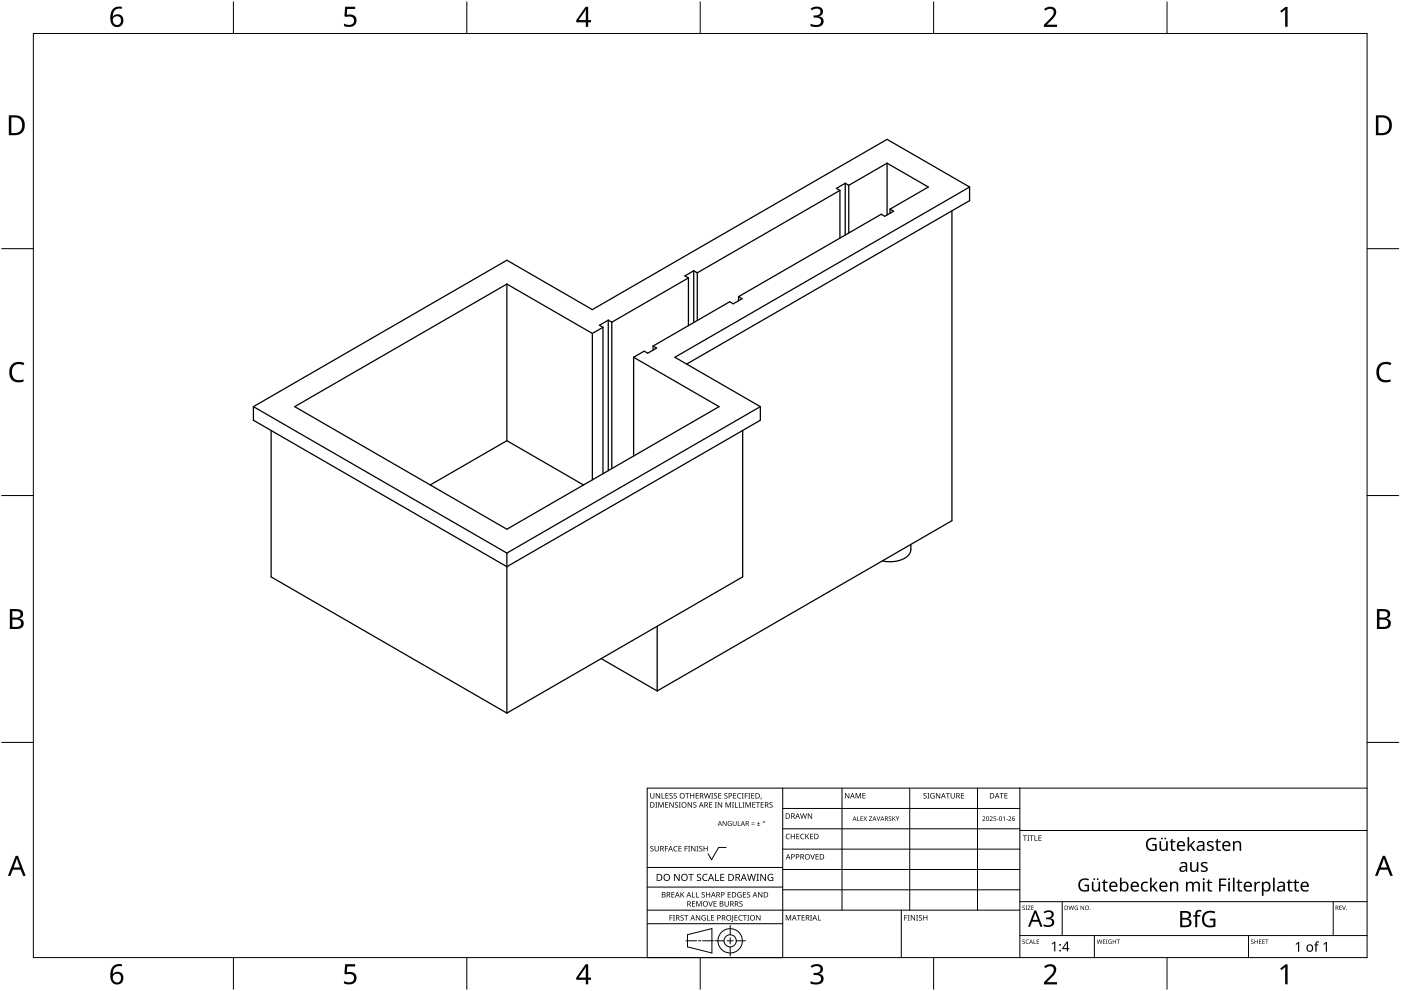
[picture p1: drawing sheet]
<svg xmlns="http://www.w3.org/2000/svg" width="420mm" height="297mm" viewBox="0 0 420 297" stroke-linecap="round" stroke-linejoin="round" font-family="sans-serif">
<g fill="none" stroke="#000" stroke-width=".38">
<path d="M251.9 57.1v14.3M251.9 57.1l-42.8 24.7M253.5 54.9v15.5M253.5 54.9l-2.7 1.6 1.1 .6M253.5 54.9l1 .6M254.5 55.5v14.3M266 48.9l12.4 7.2-11.5 6.6M266 48.9l-11.5 6.6M266 48.9v15.5M290.8 56.1l-88.4 51 25.6 14.8M290.8 56.1v4l-84.9 49M290.8 56.1l-24.8-14.3-88.4 51-25.6-14.8-76 43.9"/>
<path d="M266.9 62.7l1.1 .6-2.7 1.5-1-.6-42.8 24.7M266.9 62.7v1.2M285.5 63.2v92.9l-88.4 51M152 85.1l25.6 14.8M152 85.1v47M152 85.1l-63.6 36.8 63.6 36.7 63.7-36.7-25.7-14.8M177.6 99.9v43.9M180.8 98.1l-3.2 1.8M180.8 98.1v43.9M182.4 96l1.1 .6M182.4 96v45.1M182.4 96l-2.6 1.5 1 .6"/>
<path d="M183.5 96.6v43.9M206.5 83.3l-23 13.3M206.5 83.3v14.3M208.1 81.2v15.5M208.1 81.2l1 .6M208.1 81.2l-2.7 1.5 1.1 .6M209.1 81.8v14.3M221.5 88.9v1.2M221.5 88.9l1 .6-2.6 1.6-1.1-.6-22.9 13.2M190 107.1v29.6M195.9 103.7v1.2M195.9 103.7l1 .6-2.6 1.6-1.1-.6-3.2 1.8"/>
<path d="M76 121.9v4.1l76 43.9 76-43.9v-4.1M76 121.9l76 43.9M81.3 129v43.9l70.7 40.8M152 132.1l23 13.3M152 132.1l-23 13.3M222.7 129v43.9l-70.7 40.8M228 121.9l-76 43.9M152 165.8v47.9M273.1 164.8a3.8 3.8 0 0 1-3 3.1 10.6 10.6 0 0 1-5.5 .2M273.2 163.2v1.6M180.3 197.4l16.8 9.7M197.1 187.7v19.4"/>
</g>
<path d="M10 10h400v277h-400z" fill="none" stroke="#000" stroke-width=".3"/>
<g fill="none" stroke="#000" stroke-width=".3">
<path d="M70 .5v9.5M140 .5v9.5M210 .5v9.5M280 .5v9.5M350 .5v9.5M.5 74.5h9.5M419.5 74.5h-9.5M.5 148.5h9.5M410 148.5h9.5M10 222.5h-9.5M410 222.5h9.5M70 287v9.5"/>
<path d="M140 287v9.5M210 287v9.5M280 287v9.5M350 287v9.5"/>
</g>
<g fill="#000">
<path d="M103.5 2h3v.7h-2.4l-.1 1.7a2.01 2.01 0 0 1 3 1.7 2.01 2.01 0 0 1-2.8 2l-1.1-.3v-.7a1.93 1.93 0 0 0 3-.6 1.37 1.37 0 0 0-.5-1.4 1.37 1.37 0 0 0-1.4-.1l-.5 .1-.4-.3zM243.1 2.6a2.32 2.32 0 0 1 3.7 .5 1.46 1.46 0 0 1-1.2 1.8 1.59 1.59 0 0 1 1.4 1.8 1.59 1.59 0 0 1-1.8 1.4l-2.1-.3v-.7a2.12 2.12 0 0 0 3.1-.5 1.21 1.21 0 0 0-1.6-1.3h-.6v-.7a1.53 1.53 0 0 0 2.1-1.1 1.49 1.49 0 0 0-2.6-.4zM313.1 2.7a2.03 2.03 0 0 1 2.1-.8 2.03 2.03 0 0 1 1.6 1.7 3.9 3.9 0 0 1-1.6 2.5l-1.2 1.3h3v.7h-3.9v-.6l1.5-1.6a2.56 2.56 0 0 0 1.3-2.9 1.62 1.62 0 0 0-2.4 .2zM383.9 3.3l1.6-1.2h.6v5.9h-.7l.1-5.2-1.2 1zM3.5 109.3a3.3 3.3 0 0 1 3.8-.5l-.3 .7a2.26 2.26 0 0 0-2.6 0 2.26 2.26 0 0 0-.8 2.6 2.12 2.12 0 0 0 3.1 1.7l.4-.1v.7a2.98 2.98 0 0 1-3.4-.4 2.98 2.98 0 0 1-.8-3.3zM413.5 109.3a3.3 3.3 0 0 1 3.8-.5l-.3 .7a2.26 2.26 0 0 0-2.7 0 2.26 2.26 0 0 0-.7 2.6 2.12 2.12 0 0 0 3.1 1.7l.4-.1v.7a2.98 2.98 0 0 1-3.4-.4 2.98 2.98 0 0 1-.8-3.3zM103.5 289h3v.7h-2.4l-.1 1.7a2.01 2.01 0 0 1 3 1.7 2.01 2.01 0 0 1-2.8 2l-1.1-.4v-.6a1.93 1.93 0 0 0 3-.7 1.37 1.37 0 0 0-.5-1.3 1.37 1.37 0 0 0-1.4-.1l-.5 .1-.4-.3zM243.1 289.6a2.32 2.32 0 0 1 3.7 .5 1.46 1.46 0 0 1-1.2 1.8 1.59 1.59 0 0 1 1.4 1.8 1.59 1.59 0 0 1-1.8 1.4l-2.1-.3v-.7a2.12 2.12 0 0 0 3.1-.5 1.21 1.21 0 0 0-1.6-1.4h-.6v-.6a1.53 1.53 0 0 0 2.1-1.1 1.49 1.49 0 0 0-2.6-.4zM313.1 289.7a2.03 2.03 0 0 1 2.1-.8 2.03 2.03 0 0 1 1.6 1.7 3.9 3.9 0 0 1-1.6 2.5l-1.2 1.3h3v.7h-3.9v-.7l1.5-1.5a2.56 2.56 0 0 0 1.3-2.9 1.62 1.62 0 0 0-2.4 .2zM383.9 290.3l1.6-1.2h.6v5.9h-.7l.1-5.2-1.2 1z"/>
<path d="M33.9 2.6a2.88 2.88 0 0 1 2.6-.6v.7a2.02 2.02 0 0 0-2.6 2.3 1.83 1.83 0 0 1 2.5-.3 1.83 1.83 0 0 1 .3 2.6 2.07 2.07 0 0 1-2.5 .6 2.07 2.07 0 0 1-1.1-2.4 4 4 0 0 1 .8-2.9zM33.8 6.2a1.3 1.3 0 0 0 2.6 0 1.3 1.3 0 0 0-2.6 0z"/>
<path d="M175.6 2h.8v4h.9v.7h-.9v1.3h-.7v-1.3h-2.9v-.6zM175.7 2.8l-2.2 3.2h2.2z"/>
<path d="M2.6 34.6h1.9a2.99 2.99 0 0 1 2.9 3 2.99 2.99 0 0 1-3.1 2.9h-1.7zM3.4 35.2v4.7h.8a2.35 2.35 0 0 0 2.4-2.1 2.35 2.35 0 0 0-1.9-2.6z"/>
<path d="M412.6 34.6h1.9a2.68 2.68 0 0 1 2.9 2.9 2.78 2.78 0 0 1-3.1 3h-1.7zM413.4 35.2v4.7h.8a2.35 2.35 0 0 0 2.4-2.1 2.35 2.35 0 0 0-2-2.6z"/>
<path d="M3 182.6h1.7a1.68 1.68 0 0 1 2.2 1.7 1.37 1.37 0 0 1-1.1 1.1 1.61 1.61 0 0 1 1.3 2 1.61 1.61 0 0 1-2 1.1h-2.1zM3.7 185.7v2.2h1.2a1.13 1.13 0 0 0 1.4-1.1 1.13 1.13 0 0 0-1.4-1.1zM3.7 183.2v1.9h1.1a1.02 1.02 0 0 0 1.3-1 1.02 1.02 0 0 0-1.4-.9z"/>
<path d="M412.9 182.6h1.7a1.68 1.68 0 0 1 2.3 1.7 1.37 1.37 0 0 1-1.1 1.1 1.61 1.61 0 0 1 1.3 2 1.61 1.61 0 0 1-2.1 1.1h-2.1zM413.7 185.7v2.2h1.2a1.13 1.13 0 0 0 1.4-1.1 1.13 1.13 0 0 0-1.5-1.1zM413.7 183.2v1.9h1.1a1.02 1.02 0 0 0 1.3-1 1.02 1.02 0 0 0-1.4-.9z"/>
<path d="M4.7 256.5h.7l2.3 6h-.8l-.7-1.8h-2.4l-.7 1.8h-.7zM5 257.3l-.9 2.7h1.9z"/>
<path d="M414.7 256.5h.7l2.3 6h-.8l-.7-1.8h-2.4l-.7 1.8h-.7zM415 257.3l-.9 2.7h1.9z"/>
<path d="M33.9 289.6a2.88 2.88 0 0 1 2.6-.6v.7a2.02 2.02 0 0 0-2.6 2.3 1.83 1.83 0 0 1 2.5-.3 1.83 1.83 0 0 1 .3 2.6 2.07 2.07 0 0 1-2.5 .6 2.07 2.07 0 0 1-1.1-2.4 4 4 0 0 1 .8-2.9zM33.8 293.2a1.3 1.3 0 0 0 2.6 0 1.3 1.3 0 0 0-2.6 0z"/>
<path d="M175.6 289h.8v4h.9v.7h-.9v1.3h-.7v-1.3h-2.9v-.6zM175.7 289.8l-2.2 3.2h2.2z"/>
</g>
<g fill="none" stroke="#000" stroke-width=".3">
<path d="M234.7 236.2v50.8h-40.6v-50.8h215.9M252.5 236.2v36.6M272.8 236.2v36.6M293.2 236.2v36.6M305.9 236.2v50.8M217.8 254h-2.3l-2.1 3.7-1-1.8M234.7 242.3h71.2M234.7 254.5h71.2M305.9 248.4h-71.2M410 248.9h-104.1M194.1 272.8h111.8M219 277.4v2.8"/>
<path d="M234.7 276.9h-40.6M234.7 265.9h-40.6M234.7 260h-40.6M270.3 272.8v14.2M305.9 260.6h-71.2M305.9 266.7h-71.2M305.9 270.3h104.1M318.6 270.3v10.1M399.8 270.3v10.1M205.7 282h3.2M206.2 280.2l7.3-1.9v7.3l-7.3-1.8zM209.5 282h.7"/>
<path d="M214 282h-3.2M214.4 282h2.8M218.1 282h1.8M219 281.1v1.8M219 283.8v2.8M223.6 282h-2.8M328.2 280.4v6.6M374.4 280.4v6.6M410 280.4h-104.1"/>
<circle cx="219" cy="282" r="3.7"/>
<circle cx="219" cy="282" r="1.83"/>
</g>
<g fill="#000">
<path d="M195 237.7h.2v1.1a.42 .42 0 0 0 .4 .4 .42 .42 0 0 0 .4-.4v-1.1h.2v1.1a.62 .62 0 0 1-.6 .6 .62 .62 0 0 1-.6-.6zM196.7 237.7h.2l.9 1.4v-1.4h.2v1.6h-.3l-.8-1.3v1.3h-.2zM198.4 237.7h.2v1.5h.7v.1h-.9zM199.6 237.7h.9v.2h-.7v.5h.6v.2h-.6v.6h.7v.1h-.9zM200.8 237.9l.6-.2 .3 .1v.2a.38 .38 0 0 0-.5-.2 .38 .38 0 0 0-.2 .5 .38 .38 0 0 0 .5 .2l.3 .3-.2 .4-.7 .1h-.2l.1-.2a.41 .41 0 0 0 .6 .1 .41 .41 0 0 0 .1-.5 .41 .41 0 0 0-.5-.2zM202.1 237.9l.5-.2 .4 .1-.1 .2a.38 .38 0 0 0-.5-.2 .38 .38 0 0 0-.2 .5 .38 .38 0 0 0 .5 .2l.3 .3-.1 .4-.7 .1h-.2l.1-.2a.41 .41 0 0 0 .5 .1 .41 .41 0 0 0 .2-.5 .41 .41 0 0 0-.6-.2zM205.5 237.7h1.2v.2h-.5v1.4h-.2v-1.4h-.5zM207 237.7h.2v.7h.8v-.7h.2v1.6h-.2v-.7h-.8v.7h-.2zM208.6 237.7h.9v.2h-.7v.5h.7v.2h-.7v.6h.7v.1h-.9zM211.1 237.7h.2l.4 1.4 .3-1.4h.2l.4 1.4 .4-1.4h.2l-.5 1.6h-.2l-.4-1.3-.3 1.3h-.3zM213.3 237.7h.6l-.2 .2v1.3l.2 .1h-.6l.2-.1v-1.3zM214.2 237.9l.5-.2 .4 .1-.1 .2a.38 .38 0 0 0-.5-.2 .38 .38 0 0 0-.2 .5 .38 .38 0 0 0 .5 .2l.3 .3-.1 .4-.7 .1h-.2l.1-.2a.41 .41 0 0 0 .5 .1 .41 .41 0 0 0 .2-.5 .41 .41 0 0 0-.6-.2z"/>
<path d="M215.4 237.7h.9v.2h-.7v.5h.7v.2h-.7v.6h.7v.1h-.9zM217.3 237.9l.5-.2 .4 .1-.1 .2a.38 .38 0 0 0-.5-.2 .38 .38 0 0 0-.2 .5 .38 .38 0 0 0 .5 .2l.3 .3-.2 .4-.6 .1h-.2l.1-.2a.41 .41 0 0 0 .5 .1 .41 .41 0 0 0 .2-.5 .41 .41 0 0 0-.6-.2zM219.9 237.7h.9v.2h-.7v.5h.7v.2h-.7v.6h.7v.1h-.9zM221.3 237.9l.6-.2 .4 .1-.1 .2a.66 .66 0 0 0-.9 .6 .66 .66 0 0 0 .9 .5 .77 .77 0 0 1-1.1-.1 .77 .77 0 0 1 .2-1.1zM222.5 237.7h.5l-.1 .2v1.3l.1 .1h-.5l.2-.1v-1.3zM223.4 237.7h.9v.2h-.7v.6h.6v.2h-.6v.6h-.2zM224.4 237.7h.6l-.2 .2v1.3l.2 .1h-.6l.2-.1v-1.3zM225.3 237.7h.9v.2h-.7v.5h.7v.2h-.7v.6h.7v.1h-.9zM228.2 239.1h.2l-.3 .5zM253.4 237.7h.3l.8 1.3v-1.3h.2v1.6h-.2l-.9-1.3v1.3h-.2zM256.6 237.7h.3l.5 1.3 .5-1.3h.3v1.6h-.2v-1.4l-.7 1.4-.5-1.4v1.4h-.2zM258.6 237.7h1v.2h-.7v.5h.6v.2h-.6v.5h.7v.2h-1z"/>
<path d="M277 237.9l.6-.2 .3 .1-.1 .2a.38 .38 0 0 0-.5-.2 .38 .38 0 0 0-.1 .5 .38 .38 0 0 0 .5 .2l.2 .3-.1 .4-.7 .1h-.2l.1-.2a.41 .41 0 0 0 .6 .1 .41 .41 0 0 0 .1-.5 .41 .41 0 0 0-.5-.2zM278.1 237.7h.6l-.2 .2v1.3l.2 .1h-.6l.2-.1v-1.3zM279.2 237.9l.7-.2 .4 .1-.1 .2a.67 .67 0 0 0-1 .5 .67 .67 0 0 0 .9 .6v-.4h-.4v-.2h.6v.8a.88 .88 0 0 1-1.2-.2 .88 .88 0 0 1 .1-1.2zM280.7 237.7h.2l.9 1.4v-1.4h.2v1.6h-.3l-.8-1.3v1.3h-.2zM283.7 237.7h1.2v.2h-.5v1.4h-.2v-1.4h-.5zM285.1 237.7h.2v1.1a.42 .42 0 0 0 .4 .4 .42 .42 0 0 0 .4-.4v-1.1h.2v1.1a.62 .62 0 0 1-.6 .6 .62 .62 0 0 1-.6-.6zM288.2 237.7h.9v.2h-.7v.5h.7v.2h-.7v.6h.7v.1h-.9zM299.8 237.7h1.2v.2h-.5v1.4h-.2v-1.4h-.5zM301.2 237.7h.9v.2h-.7v.5h.7v.2h-.7v.5h.7v.2h-.9zM195.1 253.7l.6-.2 .3 .1-.1 .2a.38 .38 0 0 0-.5-.1 .38 .38 0 0 0-.1 .5 .38 .38 0 0 0 .4 .2l.3 .2-.1 .5-.7 .1-.2-.1 .1-.1a.41 .41 0 0 0 .6 .1 .41 .41 0 0 0 .1-.6 .41 .41 0 0 0-.6-.2zM196.5 240.4h.6l-.2 .2v1.3l.2 .2h-.6l.2-.2v-1.3zM196.3 253.6h.2v1a.42 .42 0 0 0 .5 .4 .42 .42 0 0 0 .4-.4v-1h.2v1a.62 .62 0 0 1-.6 .6 .62 .62 0 0 1-.7-.6z"/>
<path d="M197.4 240.4h.3l.5 1.4 .5-1.4h.3v1.7h-.2l.1-1.5-.8 1.5-.5-1.5v1.5h-.2zM199.4 253.6h.9v.1h-.7v.6h.7v.2h-.7v.7h-.2zM199.5 240.4h.9v.2h-.7v.5h.6v.2h-.6v.6h.7v.2h-.9zM200.7 240.4h.3l.8 1.4v-1.4h.2v1.7h-.2l-.9-1.4v1.4h-.2zM202.2 253.8l.4-.3 .6 .1-.1 .2-.4-.1a.66 .66 0 0 0-.5 .9 .66 .66 0 0 0 .9 .4 .77 .77 0 0 1-1.1-.1 .77 .77 0 0 1 .2-1.1zM202.5 240.6l.5-.2 .3 .1v.2a.38 .38 0 0 0-.5-.2 .38 .38 0 0 0-.2 .5 .38 .38 0 0 0 .5 .2 .51 .51 0 0 1 .1 .9 .51 .51 0 0 1-.8-.3l.1 .1a.41 .41 0 0 0 .5 0 .41 .41 0 0 0 .1-.5 .41 .41 0 0 0-.5-.2zM203.6 240.4h.6l-.2 .2v1.3l.2 .2h-.6l.2-.2v-1.3zM203.5 253.6h.9v.1h-.7v.6h.6v.1h-.6v.6h.7v.2h-.9zM205.3 253.6h.9v.1h-.7v.6h.7v.2h-.7v.7h-.2zM206.4 253.6h.6l-.2 .1v1.3l.2 .2h-.6l.2-.2v-1.3zM206.2 240.4h.3l.8 1.4v-1.4h.2v1.7h-.2l-.9-1.4v1.4h-.2zM207.3 253.6h.2l.9 1.3v-1.3h.2v1.6h-.3l-.9-1.4 .1 1.4h-.2z"/>
<path d="M208 240.6l.5-.2 .4 .1-.1 .2a.38 .38 0 0 0-.5-.2 .38 .38 0 0 0-.2 .5 .38 .38 0 0 0 .5 .2 .51 .51 0 0 1 .1 .9 .51 .51 0 0 1-.8-.3l.1 .1a.41 .41 0 0 0 .5 0 .41 .41 0 0 0 .1-.5 .41 .41 0 0 0-.5-.2zM208.9 253.6h.6l-.2 .1v1.3l.2 .2h-.6l.2-.2v-1.3zM209.8 253.7l.5-.2 .3 .1v.2a.38 .38 0 0 0-.5-.1 .38 .38 0 0 0-.2 .5 .38 .38 0 0 0 .5 .2l.3 .2-.2 .5-.7 .1-.1-.1 .1-.1a.41 .41 0 0 0 .5 .1 .41 .41 0 0 0 .1-.6 .41 .41 0 0 0-.5-.2zM211 253.6h.2v.7h.8v-.7h.2v1.6h-.2v-.8h-.8v.8h-.2zM212.7 240.4h.9v.2h-.7v.5h.6v.2h-.6v.6h.7v.2h-.9zM214.4 240.4h.6l-.2 .2v1.3l.2 .2h-.6l.2-.2v-1.3zM215.3 240.4h.2l.9 1.4v-1.4h.2v1.7h-.3l-.8-1.4v1.4h-.2zM216.7 246.1h.2l.8 1.2v-1.2h.2v1.5h-.2l-.8-1.2v1.2h-.2zM217.6 240.4h.3l.5 1.4 .5-1.4h.3v1.7h-.2v-1.5l-.7 1.5-.5-1.5v1.5h-.2zM218.4 246.3l1-.1-.2 .1a.6 .6 0 0 0-.8 .5 .6 .6 0 0 0 .8 .6v-.4l-.3-.2h.5v.7a.8 .8 0 0 1-1-.2 .8 .8 0 0 1 0-1zM219.5 240.4h.6l-.2 .2v1.3l.2 .2h-.6l.2-.2v-1.3zM220.4 240.4h.2v1.5h.7v.2h-.9z"/>
<path d="M219.8 246.1h.1v.9a.38 .38 0 0 0 .4 .4 .38 .38 0 0 0 .4-.4v-.9h.2v.9a.56 .56 0 0 1-.6 .6 .56 .56 0 0 1-.5-.6zM221.3 246.1h.1v1.3h.7v.2h-.8zM221.6 240.4h.2v1.5h.7v.2h-.9zM222.7 240.4h.6l-.2 .2v1.3l.2 .2h-.6l.2-.2v-1.3zM223.6 240.4h.3l.5 1.4 .5-1.4h.3v1.7h-.2v-1.5l-.7 1.5-.6-1.5 .1 1.5h-.2zM225.4 247l.9 .1zM225.4 246.6l.9 .1zM225.6 240.4h.9v.2h-.7v.5h.7v.2h-.7v.6h.7v.2h-.9zM227 247.4l1 .2zM226.7 240.4h1.2v.2h-.5v1.5h-.2v-1.5h-.5zM227.4 246.3l.2 .5h.4l-.4 .1v.4l-.2-.4h-.4l.4-.1zM228.1 240.4h1v.2h-.7v.5h.6v.2h-.6v.6h.7v.2h-1z"/>
<path d="M230.8 240.6l.6-.2 .3 .1-.1 .2a.38 .38 0 0 0-.5-.2 .38 .38 0 0 0-.1 .5 .38 .38 0 0 0 .5 .2 .51 .51 0 0 1 0 .9 .51 .51 0 0 1-.8-.3l.1 .1a.41 .41 0 0 0 .6 0 .41 .41 0 0 0 .1-.5 .41 .41 0 0 0-.5-.2zM235.8 250.1l.5-.2 .6 .1-.1 .2-.4-.1a.66 .66 0 0 0-.5 .8 .66 .66 0 0 0 .9 .4 .77 .77 0 0 1-1.1-.1 .77 .77 0 0 1 .1-1.1zM237.2 249.9h.2v.7h.8v-.7h.2v1.6h-.2v-.7h-.8v.7h-.2zM238.8 249.9h.9v.2h-.7v.5h.7v.2h-.7v.5h.7v.2h-.9zM240.2 250.1l.6-.2 .4 .1v.2a.66 .66 0 0 0-1 .5 .66 .66 0 0 0 1 .6 .77 .77 0 0 1-1.1-.1 .77 .77 0 0 1 .1-1.1zM240 243.8h.2l.3 1.4 .4-1.4h.2l.4 1.4 .3-1.4h.2l-.4 1.6h-.2l-.4-1.4-.4 1.4h-.2zM241.5 249.9h.2v.8l.7-.8h.3l-.7 .7 .7 .9h-.2l-.6-.7-.2 .7h-.2zM243 256h.2l.5 1.4 .5-1.4h.2l-.6 1.6h-.2zM242.3 243.8h.2l.9 1.3v-1.3h.1v1.6h-.2l-.9-1.3 .1 1.3h-.2zM242.9 249.9h.9v.2h-.7v.5h.7v.2h-.7v.5h.7v.2h-.9zM244.6 256h.9v.2h-.7v.5h.7v.2h-.7v.5h.7v.2h-.9zM257.1 244.7h.1v1.2l.6 .2h-.7z"/>
<path d="M258.1 244.7h.7l-.6 .1v.5h.6l-.6 .1v.5l.6 .2h-.7zM259 244.7l.5 .5 .5-.5-.4 .6 .4 .8-.5-.6-.6 .6 .5-.8zM260.6 244.7h.9l-.7 1.2 .8 .2h-1l.7-1.3zM262.9 244.7h.1l.4 1.2 .4-1.2h.2l-.5 1.4h-.2zM266.6 244.8l.4-.1 .3 .2a.33 .33 0 0 0-.5-.1 .33 .33 0 0 0-.1 .5 .33 .33 0 0 0 .5 .1 .43 .43 0 0 1 0 .7 .43 .43 0 0 1-.7-.3 .33 .33 0 0 0 .5 .2 .33 .33 0 0 0 0-.5l-.4-.3zM267.6 244.7h.2v.7l.8-.7-.5 .6 .5 .8-.7-.7-.1 .7h-.2zM268.6 244.7l.6 .7 .5-.7-.4 .8v.6h-.2v-.6zM294.6 244.8a.49 .49 0 0 1 .8 .1 .49 .49 0 0 1-.3 .7l-.3 .3 .7 .2h-.9l.4-.5a.37 .37 0 0 0 .4-.6 .37 .37 0 0 0-.7-.1zM296.8 244.8a.49 .49 0 0 1 .8 .1 .49 .49 0 0 1-.3 .7l-.3 .3 .7 .2h-.9l.4-.5a.37 .37 0 0 0 .3-.6 .37 .37 0 0 0-.6-.1zM298 244.7h.7l-.5 .1-.1 .4h.2a.44 .44 0 0 1 .4 .7 .44 .44 0 0 1-.8-.1 .39 .39 0 0 0 .6 .1 .39 .39 0 0 0 0-.6 .39 .39 0 0 0-.5 0zM299 245.5l.4 .1zM300.8 245l.5-.3v1.4h-.2v-1.2z"/>
<path d="M301.8 245.5l.4 .1zM302.4 244.8a.49 .49 0 0 1 .8 .1 .49 .49 0 0 1-.3 .7l-.3 .3 .7 .2h-.9l.3-.5a.37 .37 0 0 0 .4-.6 .37 .37 0 0 0-.6-.1zM306.8 250.4h1.2v.2h-.5v1.4h-.2v-1.4h-.5zM308.1 250.4h.6l-.2 .2v1.3l.2 .1h-.6l.2-.1v-1.3zM308.8 250.4h1.2v.2h-.5v1.4h-.2v-1.4h-.5zM310.2 250.4h.3v1.4h.7v.2h-1zM311.4 250.4h.9v.2h-.7v.5h.7v.2h-.7v.5h.7v.2h-.9zM344.2 251.6a2.49 2.49 0 0 1 2.6-.3l-.1 .4a1.6 1.6 0 0 0-2.5 1.3 1.6 1.6 0 0 0 2.2 1.6v-1.2h-.8v-.4h1.3v1.9a2.12 2.12 0 0 1-3.2-1.2v-.2a2.22 2.22 0 0 1 .5-1.9zM347.7 252.1h.5v1.9a.78 .78 0 0 0 1 .7 .78 .78 0 0 0 .5-1.1v-1.5h.5v2.9h-.4l-.1-.3a1.12 1.12 0 0 1-1.2 .3 1.12 1.12 0 0 1-.8-1zM351.4 251.4h.2v.7h.9v.4h-.9l.1 1.9 .2 .3 .6-.1-.1 .4a.85 .85 0 0 1-1.2-.8v-1.7h-.4v-.2l.4-.2zM356.2 250.9h.4v2.6l1.3-1.4h.6l-1.2 1.3 1.3 1.6h-.6l-1-1.3-.4 .3v1h-.4zM356.9 258.4h.5v1.9a.78 .78 0 0 0 1 .7 .78 .78 0 0 0 .5-1.1v-1.5h.5v2.9h-.4l-.1-.4a1.12 1.12 0 0 1-1.2 .4 1.12 1.12 0 0 1-.8-1z"/>
<path d="M362.1 252.4l.7-.3 1.2 .2-.2 .3-.6-.1a.47 .47 0 0 0-.8 .2 .47 .47 0 0 0 .5 .6l.9 .4 .2 .5a1.33 1.33 0 0 1-2.1 .7v-.4l.7 .2a.56 .56 0 0 0 1-.3 .56 .56 0 0 0-.8-.7l-.2-.1a.78 .78 0 0 1-.5-1.2zM365 251.4h.2v.7h.9v.4h-.9l.1 1.9 .2 .3 .6-.1-.1 .4a.85 .85 0 0 1-1.2-.8v-1.7h-.4v-.2l.4-.2zM369.8 252.1h.3l.1 .4a1.11 1.11 0 0 1 1.2-.4 1.11 1.11 0 0 1 .8 1v1.9h-.4v-1.8a.78 .78 0 0 0-1-.7 .78 .78 0 0 0-.6 1v1.5h-.4zM200.8 274.3h.9v.2h-.7v.5h.7v.2h-.7v.7h-.2zM201.4 267.4h.9v.2h-.7v.5h.6v.1h-.6v.6h.7v.2h-.9zM201.8 274.3h.6l-.2 .2v1.3l.2 .1h-.6l.2-.1v-1.3zM202.2 261.9h.3l1.1 1.8v-1.8h.2v2.1h-.3l-1.1-1.7v1.7h-.2zM204.1 274.4l.6-.1 .3 .1v.1a.38 .38 0 0 0-.5-.1 .38 .38 0 0 0-.2 .5 .38 .38 0 0 0 .5 .2l.3 .3-.2 .4-.7 .1h-.2l.2-.2a.41 .41 0 0 0 .5 .1 .41 .41 0 0 0 .1-.6 .41 .41 0 0 0-.5-.1zM204.1 267.4h.2v.8l.7-.8h.2l-.6 .7 .7 .9h-.3l-.6-.8-.1 .8h-.2zM205.2 274.3h1.2v.2h-.5v1.4h-.2v-1.4h-.5zM206.4 261.9h1.6v.3h-.6v1.8h-.3v-1.8h-.7zM207.5 267.4h.2v1.4h.7v.2h-.9z"/>
<path d="M207.5 270.1h.9v.2h-.7v.5h.7v.2h-.7v.6h.7v.1h-.9zM208.7 267.4h.2v1.4h.7v.2h-.9zM208.8 270.1h.3l.5 1.3 .5-1.3h.3v1.6h-.2v-1.4l-.7 1.4-.5-1.4v1.4h-.2zM208.7 274.3h.2l.9 1.3v-1.3h.2v1.6h-.3l-.8-1.3v1.3h-.2zM209.1 262.1l.4-.2 .8 .1-.3 .2a.44 .44 0 0 0-.7 .2 .44 .44 0 0 0 .5 .5l.5 .5-.3 .6a.71 .71 0 0 1-1-.3l.3 .1a.47 .47 0 0 0 .7-.3 .47 .47 0 0 0-.6-.5l-.4-.3zM210.6 274.5l.7-.2 .4 .1-.1 .1a.67 .67 0 0 0-1 .5 .67 .67 0 0 0 .9 .7v-.5h-.4v-.1h.6v.8a.88 .88 0 0 1-1.2-.2 .88 .88 0 0 1 .1-1.2zM210.5 267.5l.5-.1 .4 .1-.1 .1a.38 .38 0 0 0-.5-.1 .38 .38 0 0 0-.2 .5 .38 .38 0 0 0 .5 .2l.3 .3-.1 .4-.7 .1-.2-.1 .1-.1a.41 .41 0 0 0 .5 .1 .41 .41 0 0 0 .2-.6 .41 .41 0 0 0-.6-.1zM210.9 262.2l.7-.3 .6 .1-.1 .3a.85 .85 0 0 0-1.2 .7 .85 .85 0 0 0 1.2 .8v.2a1.1 1.1 0 0 1-1.4-.4 1.1 1.1 0 0 1 .2-1.4zM212.1 274.3h.2v1.4h.7v.2h-.9zM212.4 270.1h.2l.5 1.4 .5-1.4h.2l-.6 1.6h-.2zM211.7 267.4h.2v.7h.9v-.7h.2v1.6h-.2v-.8h-.9v.8h-.2zM213.3 274.3h.9v.2h-.7v.5h.6v.2h-.6v.5h.7v.2h-.9z"/>
<path d="M214.5 261.9h.2v1.9h1v.2h-1.2zM214 270.1h.9v.2h-.7v.5h.7v.2h-.7v.6h.7v.1h-.9zM216 261.9h1.2v.3h-.9v.6h.8v.3h-.8v.7h.9v.2h-1.2zM217.3 270.1h.2v1.1a.42 .42 0 0 0 .4 .4 .42 .42 0 0 0 .4-.4v-1.1h.3v1.1a.62 .62 0 0 1-.7 .6 .62 .62 0 0 1-.6-.6zM218.2 267.4h.9v.2h-.7v.5h.7v.1h-.7v.6h.7v.2h-.9zM219.6 274.3h.3l-.1 1.7-.5 .3v-.2l.3-.1zM220.3 274.3h.9v.2h-.7v.5h.6v.2h-.6v.5h.7v.2h-.9zM221.3 267.6l.7-.2 .4 .1-.1 .1a.67 .67 0 0 0-1 .5 .67 .67 0 0 0 .9 .7v-.5h-.3v-.2h.5v.8a.88 .88 0 0 1-1.2-.1 .88 .88 0 0 1 .1-1.2zM221.7 274.5l.4-.2 .6 .1-.1 .1h-.4a.66 .66 0 0 0-.5 .8 .66 .66 0 0 0 .9 .4 .77 .77 0 0 1-1.1-.1 .77 .77 0 0 1 .2-1.1zM221.8 270.3l.6-.2 .3 .1-.1 .2a.38 .38 0 0 0-.5-.2 .38 .38 0 0 0-.2 .5 .38 .38 0 0 0 .5 .2 .51 .51 0 0 1 .1 .8 .51 .51 0 0 1-.8-.2h.1a.41 .41 0 0 0 .5 .1 .41 .41 0 0 0 .2-.5 .41 .41 0 0 0-.6-.2zM222.8 274.3h1.2v.2h-.5v1.4h-.2v-1.4h-.5zM222.8 267.4h.9v.2h-.7v.5h.7v.1h-.7v.6h.7v.2h-.9z"/>
<path d="M224.1 274.3h.6l-.2 .2v1.3l.2 .1h-.6l.2-.1v-1.3zM224.1 267.5l.5-.1 .3 .1v.1a.38 .38 0 0 0-.5-.1 .38 .38 0 0 0-.2 .5 .38 .38 0 0 0 .5 .2l.3 .3-.2 .4-.7 .1-.1-.1 .1-.1a.41 .41 0 0 0 .5 .1 .41 .41 0 0 0 .1-.6 .41 .41 0 0 0-.5-.1zM224 261.9h.3l.4 1.8 .5-1.8h.3l.5 1.8 .4-1.8h.3l-.5 2.1h-.3l-.5-1.8-.5 1.8h-.3zM226.9 261.9h.7l-.2 .3v1.6l.2 .2h-.7l.2-.2v-1.6zM226.8 274.3h.2l.9 1.3v-1.3h.2v1.6h-.3l-.9-1.3 .1 1.3h-.2zM227.3 267.4h.3l.8 1.3v-1.3h.2v1.6h-.2l-.9-1.3v1.3h-.2zM228 261.9h.3l1.2 1.8v-1.8h.2v2.1h-.3l-1.1-1.7v1.7h-.3zM230.5 262.2l.9-.3 .5 .1-.1 .3a.87 .87 0 0 0-1.4 .6 .87 .87 0 0 0 1.3 .9v-.6h-.5v-.3h.7v1.1a1.15 1.15 0 0 1-1.5-.3 1.15 1.15 0 0 1 .1-1.5zM235.6 274.3h.3l.5 1.3 .6-1.3h.3v1.6h-.2v-1.4l-.7 1.4-.6-1.4v1.4h-.2zM238.9 274.3h1.3v.2h-.5v1.4h-.2v-1.4h-.6zM240.4 274.3h.9v.2h-.7v.5h.7v.1h-.7v.6h.7v.2h-.9zM242.9 274.3h.6l-.2 .1v1.3l.2 .2h-.6l.2-.2v-1.3z"/>
<path d="M245.3 274.3h.2v1.4h.7v.2h-.9zM271.2 274.3h.9v.2h-.7v.5h.7v.2h-.7v.7h-.2zM272.2 274.3h.6l-.2 .2v1.3l.2 .1h-.6l.2-.1v-1.3zM273.1 274.3h.3l.8 1.3v-1.3h.2v1.6h-.2l-.9-1.3v1.3h-.2zM274.7 274.3h.6l-.2 .2v1.3l.2 .1h-.6l.2-.1v-1.3zM275.6 274.4l.6-.1 .3 .1v.1a.38 .38 0 0 0-.5-.1 .38 .38 0 0 0-.2 .5 .38 .38 0 0 0 .5 .2 .53 .53 0 0 1 .1 .8 .53 .53 0 0 1-.8 0v-.2a.41 .41 0 0 0 .6 .1 .41 .41 0 0 0 .1-.6 .41 .41 0 0 0-.5-.1zM276.9 274.3h.2v.7h.8v-.7h.2v1.6h-.2v-.7h-.8v.7h-.2zM306.7 271.6l.4-.2 .2 .2a.32 .32 0 0 0-.4 0 .32 .32 0 0 0-.1 .4 .32 .32 0 0 0 .4 .1 .41 .41 0 0 1 0 .7 .41 .41 0 0 1-.6-.2 .31 .31 0 0 0 .4 .1 .31 .31 0 0 0 .1-.5l-.5-.2zM307.6 271.5h.4l-.1 1.1 .1 .2h-.4l.1-.2zM308.2 271.5h.8l-.6 1.1 .7 .2h-.9l.6-1.2zM309.3 271.5h.7l-.5 .1v.4h.5l-.5 .1v.5l.5 .2h-.7zM313 273.4a1.74 1.74 0 0 1 1.7-.6 1.74 1.74 0 0 1 1.3 1.3 1.18 1.18 0 0 1-1 1.1 1.3 1.3 0 0 1 1.2 1.5 1.3 1.3 0 0 1-1.5 1.1l-1.7-.2v-.6a1.73 1.73 0 0 0 2.5-.4 .99 .99 0 0 0-1.3-1.1h-.5v-.5a1.13 1.13 0 0 0 1.2-.1 1.13 1.13 0 0 0 .4-1.1 1.42 1.42 0 0 0-2 0z"/>
<path d="M320.4 271.5h.2l.3 1.1 .3-1.1h.1l.4 1.1 .2-1.1h.2l-.4 1.3h-.1l-.3-1.2-.3 1.2h-.2zM322.4 271.6l.9-.1-.3 .1a.53 .53 0 0 0-.6 .6 .53 .53 0 0 0 .7 .4v-.4l-.2-.1h.4v.6a.71 .71 0 0 1-.9-.1 .71 .71 0 0 1 0-1zM324.1 271.5l.9 1v-1h.1v1.3l-.9-1.1-.1 1.1zM323.9 263.8a2.49 2.49 0 0 1 2.7-.3l-.2 .4a1.6 1.6 0 0 0-2.5 1.2 1.6 1.6 0 0 0 2.2 1.6v-1.1h-.8v-.4h1.3v1.9a2.12 2.12 0 0 1-3.1-1.2l-.1-.2a2.22 2.22 0 0 1 .5-1.9zM327.4 264.3h.5v1.9a.78 .78 0 0 0 1 .7 .78 .78 0 0 0 .5-1.1v-1.5h.5v2.9h-.4v-.4a1.12 1.12 0 0 1-1.3 .4 1.12 1.12 0 0 1-.8-1zM331.1 263.6h.3v.7h.8v.4h-.8v1.9l.2 .2h.6l-.1 .4a.85 .85 0 0 1-1.2-.8v-1.7h-.4v-.3l.4-.2zM342.5 264.6l.7-.3 1.1 .1-.2 .4-.2-.1a1.06 1.06 0 0 0-1.3 1.2 1.06 1.06 0 0 0 1.6 .8v.4l-.7 .2a1.56 1.56 0 0 1-1.3-1 1.56 1.56 0 0 1 .3-1.7zM344.9 263.1h.5v2.6l1.3-1.4h.5l-1.2 1.2 1.3 1.7h-.6l-1-1.4-.3 .3v1.1h-.5zM350.9 264.3h.4v.4a1.11 1.11 0 0 1 1.3-.4 1.11 1.11 0 0 1 .7 1v1.9h-.4v-1.9a.78 .78 0 0 0-1-.6 .78 .78 0 0 0-.5 1v1.5h-.5zM355.7 264.3h.3l.1 .4a1.1 1.1 0 0 1 1.8 0 1.04 1.04 0 0 1 1.2-.4 1.04 1.04 0 0 1 .7 1v1.9h-.4v-1.9a.71 .71 0 0 0-.9-.7 .71 .71 0 0 0-.5 1v1.6h-.5v-1.9a.73 .73 0 0 0-.9-.6 .73 .73 0 0 0-.5 1v1.5h-.4zM358.7 273l.7-.3h.6l.3 .1-.1 .5a.77 .77 0 0 0-1 0 .77 .77 0 0 0-.2 1h1v.4h-1v3.2h-.6v-3.2h-.6v-.2l.6-.3zM360.8 264.3h.4v2.9h-.4z"/>
<path d="M360.3 258.7l.7-.3 1.2 .1-.2 .4-.6-.1a.47 .47 0 0 0-.8 .2 .47 .47 0 0 0 .5 .6l.9 .4 .2 .5a1.33 1.33 0 0 1-2.1 .7v-.4l.7 .2a.56 .56 0 0 0 .9-.4 .56 .56 0 0 0-.7-.6l-.2-.1a.78 .78 0 0 1-.5-1.2zM361.1 273.7a3.1 3.1 0 0 1 3.3-.4l-.2 .5a2.01 2.01 0 0 0-3.1 1.5 2.01 2.01 0 0 0 2.8 2v-1.4h-1.1v-.5h1.7v2.3l-.4 .1a2.6 2.6 0 0 1-3.3-.8 2.6 2.6 0 0 1 .3-3.3zM362.4 263.6h.3v.7h.8v.4h-.8v1.9l.2 .2h.6v.4a.85 .85 0 0 1-1.3-.8v-1.7h-.4v-.3l.4-.2zM365.6 263.3h2.2v.5h-1.7v1.3h1.6v.5h-1.6v1.6h-.5zM368.4 264.3h.4v2.9h-.4zM369.8 263.1h.4v4.1h-.4zM371.4 263.6h.3v.7h.8v.4h-.8v1.9l.2 .2h.6v.4a.85 .85 0 0 1-1.3-.8v-1.7h-.4v-.3l.4-.2zM376.2 264.3h.4l.1 .5 .5-.5h.7l-.1 .4h-.6l-.4 .5-.1 2h-.5zM381.8 263.1h.5v4.1h-.5zM386.5 263.6h.3v.7h.8v.4h-.8v1.9l.2 .2h.6l-.1 .4a.85 .85 0 0 1-1.2-.8v-1.7h-.4v-.3l.4-.2zM388.4 263.6h.3v.7h.9v.4h-.9l.1 1.9 .2 .2h.6l-.1 .4a.85 .85 0 0 1-1.2-.8v-1.7h-.5v-.3l.5-.2zM401.7 271.4h.7l-.6 .2v.4h.6l-.6 .1v.5l.6 .1h-.7z"/>
<path d="M402.5 271.4h.2l.4 1.2 .3-1.2h.2l-.5 1.3zM306.7 281.7l.4-.1 .2 .2a.32 .32 0 0 0-.4-.1 .32 .32 0 0 0-.1 .5 .32 .32 0 0 0 .4 .1 .41 .41 0 0 1 0 .6 .41 .41 0 0 1-.6-.2 .31 .31 0 0 0 .4 .2 .31 .31 0 0 0 .1-.5l-.5-.3zM307.8 281.8l.4-.2 .4 .1-.1 .1a.52 .52 0 0 0-.8 .5 .52 .52 0 0 0 .8 .4 .61 .61 0 0 1-.9 0 .61 .61 0 0 1 .2-.9zM310 281.6h.1v1.2l.6 .1h-.7zM310.9 281.6h.7l-.5 .2v.4h.5l-.5 .1v.5l.5 .1h-.7zM315.4 282.9l1.1-.6v2.9h-.4l.1-2.6-.6 .5zM328.9 281.6h.2l.3 1.1 .3-1.1h.1l.3 1.1 .3-1.1h.2l-.4 1.3h-.1l-.4-1.1-.3 1.1h-.1zM330.8 281.6h.7l-.6 .2v.4h.6l-.6 .1v.5l.6 .1h-.7zM331.7 281.6h.4l-.1 1.2 .1 .1h-.4l.1-.1zM332.5 281.8l.9-.1-.2 .1a.53 .53 0 0 0-.7 .5 .53 .53 0 0 0 .7 .5v-.4l-.2-.2h.4v.7a.71 .71 0 0 1-.9-.2 .71 .71 0 0 1 0-.9zM333.7 281.6h.2v.6h.6v-.6h.2v1.3h-.2v-.6h-.6v.6h-.2zM334.9 281.6h1l-.4 .2v1.1h-.2v-1.1z"/>
<path d="M375.2 281.7l.5-.1 .2 .2a.32 .32 0 0 0-.4-.1 .32 .32 0 0 0-.1 .5 .32 .32 0 0 0 .4 .1 .41 .41 0 0 1 0 .6 .41 .41 0 0 1-.6-.2 .31 .31 0 0 0 .4 .2 .31 .31 0 0 0 .1-.5l-.5-.3zM376.2 281.6h.2v.6h.7v-.6h.1v1.3h-.1v-.6h-.7v.6h-.2zM377.6 281.6h.7l-.6 .2v.4h.6l-.6 .1v.5l.6 .1h-.7zM378.6 281.6h.7l-.5 .2v.4h.5l-.5 .1v.5l.5 .1h-.7zM379.4 281.6h1l-.4 .2v1.1h-.2v-1.1zM388.5 283l1.1-.6v2.9h-.3v-2.6l-.6 .5zM394.7 282.3l.9-.1-.1 .3h-.5l-.1 .2-.1 .4h.6v.3h-.6v1.9h-.3v-1.9h-.4l.4-.3zM396.9 283l1.1-.6v2.9h-.4v-2.6l-.5 .5z"/>
<path d="M203.7 238.5a.81 .81 0 0 1 1.6 0 .81 .81 0 0 1-1.6 0zM204.2 238l-.1 .5a.6 .6 0 0 0 .6 .6 .6 .6 0 0 0 .6-.7 .6 .6 0 0 0-.8-.5z"/>
<path d="M209.9 237.7h.4a.47 .47 0 0 1 .6 .3 .47 .47 0 0 1-.3 .6l.5 .7h-.3l-.4-.6h-.3v.6h-.2zM210.1 237.9v.6h.2a.31 .31 0 0 0 .4-.3 .31 .31 0 0 0-.4-.3z"/>
<path d="M218.5 237.7h.7l.4 .4-.2 .5-.7 .1v.6h-.2zM218.7 237.9v.6a.39 .39 0 0 0 .7-.3 .39 .39 0 0 0-.7-.3z"/>
<path d="M226.6 237.7h.5a.81 .81 0 0 1 .8 .9 .81 .81 0 0 1-.9 .7h-.4zM226.8 237.9v1.3h.2a.58 .58 0 0 0 .7-.7l-.2-.5z"/>
<path d="M255.6 237.7h.1l.7 1.6h-.2l-.2-.5h-.7l-.2 .5h-.2zM255.6 237.9l-.2 .7h.5z"/>
<path d="M282.8 237.7h.2l.6 1.6h-.2l-.2-.5h-.6l-.2 .5h-.2zM282.9 237.9l-.2 .8h.5z"/>
<path d="M286.8 237.7h.4a.47 .47 0 0 1 .6 .3 .47 .47 0 0 1-.3 .6l.4 .7h-.2l-.4-.6h-.3v.6h-.2zM287 237.9v.6h.2a.31 .31 0 0 0 .4-.3 .31 .31 0 0 0-.4-.3z"/>
<path d="M296.9 237.7h.5a.81 .81 0 0 1 .8 .8 .81 .81 0 0 1-.9 .8h-.4zM297.1 237.9v1.2h.2a.64 .64 0 0 0 .7-.6 .64 .64 0 0 0-.7-.6z"/>
<path d="M298.9 237.7h.2l.7 1.6h-.3l-.1-.5h-.7l-.2 .5h-.2zM299 237.9l-.2 .7h.5z"/>
<path d="M195 240.4h.5a.81 .81 0 0 1 .8 .9 .81 .81 0 0 1-.8 .8h-.5zM195.2 240.6v1.3h.2a.58 .58 0 0 0 .7-.7l-.2-.5z"/>
<path d="M198 253.6h.5a.47 .47 0 0 1 .5 .3 .47 .47 0 0 1-.3 .6l.5 .7h-.3l-.4-.7h-.3v.7h-.2zM198.2 253.7v.6h.3a.31 .31 0 0 0 .3-.3 .31 .31 0 0 0-.4-.3z"/>
<path d="M201 253.6h.2l.6 1.6h-.2l-.2-.5h-.6l-.2 .5h-.2zM201.1 253.8l-.3 .7h.6z"/>
<path d="M204.3 241.3a.81 .81 0 0 1 1.6 0 .81 .81 0 0 1-1.6 0zM204.8 240.7a.62 .62 0 0 0-.1 1 .62 .62 0 0 0 .9-.2h.1a.58 .58 0 0 0-.2-.8 .58 .58 0 0 0-.7 0z"/>
<path d="M210.2 240.4h.2l.6 1.7h-.2l-.2-.5h-.6l-.2 .5h-.2zM210.3 240.7l-.2 .7h.5z"/>
<path d="M211.3 240.4h.4a.47 .47 0 0 1 .6 .4 .47 .47 0 0 1-.3 .5l.4 .8h-.2l-.4-.7h-.3v.7h-.2zM211.5 240.6v.6h.2a.31 .31 0 0 0 .4-.3 .31 .31 0 0 0-.4-.3z"/>
<path d="M215.8 246.1l.7 1.5-.3-.5h-.6l-.4 .5zM215.9 246.3l-.3 .6h.5z"/>
<path d="M222.7 246.1l.7 1.5-.3-.5h-.6l-.4 .5zM222.8 246.3l-.2 .6h.4z"/>
<path d="M223.6 246.1h.4a.42 .42 0 0 1 .5 .3 .42 .42 0 0 1-.2 .5l.4 .7h-.2l-.4-.6h-.3v.6h-.2zM223.8 246.3v.5h.2a.28 .28 0 0 0 .4-.3 .28 .28 0 0 0-.4-.2z"/>
<path d="M228.8 246.4a.31 .31 0 0 1 .6 0 .31 .31 0 0 1-.6 0zM228.9 246.4a.2 .2 0 0 0 .4 0 .2 .2 0 0 0-.4 0z"/>
<path d="M229.4 240.4h.5a.47 .47 0 0 1 .5 .4 .47 .47 0 0 1-.3 .5l.5 .8h-.3l-.4-.7h-.3v.7h-.2zM229.6 240.6v.6h.3a.31 .31 0 0 0 .3-.3 .31 .31 0 0 0-.4-.3z"/>
<path d="M236.3 256h.2l.6 1.6h-.2l-.2-.5h-.7l-.2 .5h-.2zM236.4 256.2l-.3 .7h.5z"/>
<path d="M235.6 243.8h.5a.73 .73 0 0 1 .8 .8 .75 .75 0 0 1-.8 .8h-.5zM235.8 244v1.2h.3a.58 .58 0 0 0 .6-.6l-.2-.5z"/>
<path d="M237.3 243.8h.4a.47 .47 0 0 1 .6 .3 .47 .47 0 0 1-.3 .6l.5 .7h-.3l-.4-.7h-.3v.7h-.2zM237.5 244v.6h.2a.31 .31 0 0 0 .4-.3 .31 .31 0 0 0-.4-.3z"/>
<path d="M237.3 256h.7l.3 .4-.1 .5-.7 .1v.6h-.2zM237.5 256.2v.6a.39 .39 0 0 0 .6-.3 .39 .39 0 0 0-.6-.3z"/>
<path d="M238.7 256h.7l.3 .4-.2 .5-.6 .1v.6h-.2zM238.9 256.2v.6a.39 .39 0 0 0 .6-.3 .39 .39 0 0 0-.6-.3z"/>
<path d="M239.1 243.8h.2l.6 1.6h-.2l-.2-.5h-.6l-.2 .5h-.2zM239.2 244l-.2 .7h.5z"/>
<path d="M240.1 256h.4a.47 .47 0 0 1 .6 .3 .47 .47 0 0 1-.3 .6l.4 .7h-.2l-.4-.6h-.3v.6h-.2zM240.3 256.2v.6h.2a.31 .31 0 0 0 .4-.3 .31 .31 0 0 0-.4-.3z"/>
<path d="M241.3 256.8a.81 .81 0 0 1 1.6 0 .81 .81 0 0 1-1.6 0zM241.8 256.3l-.2 .5a.6 .6 0 0 0 .7 .5 .6 .6 0 0 0 .5-.7 .6 .6 0 0 0-.7-.4z"/>
<path d="M244.2 249.9h.5a.81 .81 0 0 1 .8 .8 .81 .81 0 0 1-.9 .8h-.4zM244.4 250.1v1.3h.2a.57 .57 0 0 0 .7-.7l-.2-.5z"/>
<path d="M245.9 256h.5a.81 .81 0 0 1 .8 .8 .81 .81 0 0 1-.9 .8h-.4zM246.1 256.2v1.3h.2a.57 .57 0 0 0 .6-.7l-.2-.5z"/>
<path d="M256.2 244.7l.7 1.4-.4-.5h-.5l-.3 .5zM256.3 244.9l-.2 .6h.4z"/>
<path d="M262.2 244.7l.7 1.4-.4-.5h-.5l-.4 .5zM262.2 244.9l-.2 .6h.5z"/>
<path d="M264.5 244.7l.7 1.4-.3-.5h-.6l-.3 .5zM264.6 244.9l-.2 .6h.4z"/>
<path d="M265.4 244.7h.4a.39 .39 0 0 1 .5 .3 .39 .39 0 0 1-.3 .4l.4 .7-.6-.6h-.2v.6h-.2zM265.6 244.8v.5h.2a.26 .26 0 0 0 .3-.2 .26 .26 0 0 0-.3-.3z"/>
<path d="M295.9 244.8l.4-.1 .3 .3v.7l-.3 .4-.3-.1-.2-.3zM296 244.9l-.1 .3a.39 .39 0 0 0 0 .6 .39 .39 0 0 0 .5 0 .39 .39 0 0 0 .1-.6l-.2-.3z"/>
<path d="M299.8 244.8l.4-.1 .3 .3v.7l-.3 .4-.3-.1-.3-.3zM299.9 244.9l-.1 .3a.39 .39 0 0 0 0 .6 .39 .39 0 0 0 .5 0 .39 .39 0 0 0 0-.6l-.1-.3z"/>
<path d="M303.7 244.8l.6-.1-.5 .2-.1 .5a.46 .46 0 0 1 .7 .2 .46 .46 0 0 1-.5 .6 .46 .46 0 0 1-.4-.6zM303.7 245.6a.3 .3 0 0 0 .5 0 .3 .3 0 0 0-.5 0z"/>
<path d="M353.3 252.5a1.25 1.25 0 0 1 1.5-.3 1.25 1.25 0 0 1 .6 1.5h-2a1.11 1.11 0 0 0 .7 1 1.11 1.11 0 0 0 1.2-.2v.4a1.58 1.58 0 0 1-2.1-.3 1.58 1.58 0 0 1 .1-2.1zM353.7 252.7l-.3 .6h1.5a.71 .71 0 0 0-.7-.8z"/>
<path d="M359.2 252.3a1.2 1.2 0 0 1 1.2-.3 1.2 1.2 0 0 1 .8 1v2h-.3l-.1-.4a.99 .99 0 0 1-1.3 .5 .99 .99 0 0 1-.5-1.3 .99 .99 0 0 1 1.3-.5h.5v-.2a.65 .65 0 0 0-.4-.6 .65 .65 0 0 0-.7 0l-.4 .2zM359.5 253.9a.68 .68 0 0 0 .6 .9 .68 .68 0 0 0 .6-.9v-.3z"/>
<path d="M366.9 252.5a1.25 1.25 0 0 1 1.5-.3 1.25 1.25 0 0 1 .6 1.5h-2a1.11 1.11 0 0 0 .7 1 1.11 1.11 0 0 0 1.2-.2v.4l-1 .2a1.55 1.55 0 0 1-1.3-1 1.55 1.55 0 0 1 .3-1.6zM367.3 252.7l-.3 .6h1.5a.73 .73 0 0 0-.4-.8 .73 .73 0 0 0-.8 .2z"/>
<path d="M198.5 267.4h.4a.42 .42 0 0 1 .6 .2 .42 .42 0 0 1-.2 .6 .44 .44 0 0 1 .3 .5 .44 .44 0 0 1-.5 .3h-.6zM198.7 268.2v.6h.3a.31 .31 0 0 0 .4-.3 .31 .31 0 0 0-.4-.3zM198.7 267.6v.5h.3a.28 .28 0 0 0 .3-.3 .28 .28 0 0 0-.3-.2z"/>
<path d="M196.9 261.9h.7a1.05 1.05 0 0 1 1 1.1 1.05 1.05 0 0 1-1.1 1h-.6zM197.2 262.2v1.6h.3a.83 .83 0 0 0 .8-.8 .83 .83 0 0 0-.7-.8z"/>
<path d="M200 267.4h.4a.47 .47 0 0 1 .6 .3 .47 .47 0 0 1-.3 .6l.4 .7h-.2l-.4-.7h-.3v.7h-.2zM200.2 267.6v.6h.2a.31 .31 0 0 0 .4-.3 .31 .31 0 0 0-.4-.3z"/>
<path d="M199.2 262.2a1.02 1.02 0 0 1 1.6 .1 1.02 1.02 0 0 1-.3 1.5 1.02 1.02 0 0 1-1.5-.5zM199.5 262.3a.83 .83 0 0 0-.2 1.2 .83 .83 0 0 0 1.1 .2l.2-.2a.81 .81 0 0 0-.1-1.1 .81 .81 0 0 0-1-.1z"/>
<path d="M202.7 274.3h.5a.47 .47 0 0 1 .6 .3 .47 .47 0 0 1-.3 .6l.4 .7h-.2l-.4-.7h-.4v.7h-.2zM202.9 274.5v.6h.3a.31 .31 0 0 0 .4-.3 .31 .31 0 0 0-.4-.3z"/>
<path d="M203 267.4h.2l.7 1.6h-.3l-.1-.5h-.7l-.2 .5h-.2zM203.1 267.6l-.2 .7h.5z"/>
<path d="M204.5 262.2a1.02 1.02 0 0 1 1.6 .1 1.02 1.02 0 0 1-.3 1.5 1.02 1.02 0 0 1-1.5-.5zM204.8 262.3a.83 .83 0 0 0-.2 1.2 .83 .83 0 0 0 1.1 .2l.2-.2a.81 .81 0 0 0 0-1.1 .81 .81 0 0 0-1.1-.1z"/>
<path d="M206.1 270.1h.5a.47 .47 0 0 1 .6 .3 .47 .47 0 0 1-.4 .6l.5 .7h-.2l-.4-.6h-.4v.6h-.2zM206.3 270.3v.6h.3a.31 .31 0 0 0 .4-.3 .31 .31 0 0 0-.4-.3z"/>
<path d="M206.5 267.4h.2l.6 1.6h-.2l-.2-.5h-.6l-.2 .5h-.2zM206.6 267.6l-.3 .7h.5z"/>
<path d="M207.7 274.3h.1l.7 1.6h-.2l-.2-.5h-.7l-.2 .5h-.2zM207.7 274.5l-.2 .7h.5z"/>
<path d="M210.7 270.9a.81 .81 0 0 1 1.6 0 .81 .81 0 0 1-1.6 0zM211 270.9a.6 .6 0 0 0 1.2 0 .6 .6 0 0 0-1.2 0z"/>
<path d="M213.1 261.9h.3l.8 2.1h-.3l-.2-.6h-.9l-.2 .6h-.3zM213.2 262.2l-.3 1h.7z"/>
<path d="M213.8 267.4h.2l.6 1.6h-.2l-.2-.5h-.6l-.2 .5h-.2zM213.9 267.6l-.2 .7h.5z"/>
<path d="M214.9 267.4h.4a.47 .47 0 0 1 .6 .3 .47 .47 0 0 1-.3 .6l.4 .7h-.2l-.4-.7h-.3v.7h-.2zM215.1 267.6v.6h.2a.31 .31 0 0 0 .4-.3 .31 .31 0 0 0-.4-.3z"/>
<path d="M215.8 270.1h.5a.42 .42 0 0 1 .6 .2 .42 .42 0 0 1-.3 .6 .44 .44 0 0 1 .4 .5 .44 .44 0 0 1-.6 .3h-.6zM216 271v.6h.4a.31 .31 0 0 0 .4-.3 .31 .31 0 0 0-.4-.3zM216 270.3v.5h.3a.28 .28 0 0 0 .4-.3 .28 .28 0 0 0-.4-.2z"/>
<path d="M215.1 274.3h.7l.3 .4-.1 .5-.7 .1v.6h-.2zM215.3 274.5v.6a.39 .39 0 0 0 .6-.3 .39 .39 0 0 0-.6-.3z"/>
<path d="M216.5 274.3h.4a.47 .47 0 0 1 .6 .3 .47 .47 0 0 1-.3 .6l.4 .7h-.2l-.4-.7h-.3v.7h-.2zM216.7 274.5v.6h.2a.31 .31 0 0 0 .4-.3 .31 .31 0 0 0-.4-.3z"/>
<path d="M216.3 267.4h.7l.3 .3-.2 .5-.6 .2v.6h-.2zM216.5 267.6v.6a.39 .39 0 0 0 .6-.3 .39 .39 0 0 0-.6-.3z"/>
<path d="M219 270.1h.4a.47 .47 0 0 1 .6 .3 .47 .47 0 0 1-.3 .6l.4 .7h-.2l-.4-.6h-.3v.6h-.2zM219.2 270.3v.6h.2a.31 .31 0 0 0 .4-.3 .31 .31 0 0 0-.4-.3z"/>
<path d="M217.7 275.1a.81 .81 0 0 1 1.6 0 .81 .81 0 0 1-1.6 0zM218.2 274.6l-.2 .5a.6 .6 0 0 0 .7 .5 .6 .6 0 0 0 .5-.7 .6 .6 0 0 0-.7-.4z"/>
<path d="M218.4 261.9h.7a1.05 1.05 0 0 1 1 1.1 1.05 1.05 0 0 1-1.1 1h-.6zM218.7 262.2v1.6h.3a.83 .83 0 0 0 .8-.8 .83 .83 0 0 0-.8-.8z"/>
<path d="M220.4 270.1h.4a.47 .47 0 0 1 .6 .3 .47 .47 0 0 1-.3 .6l.4 .7h-.2l-.4-.6h-.3v.6h-.2zM220.6 270.3v.6h.2a.31 .31 0 0 0 .4-.3 .31 .31 0 0 0-.4-.3z"/>
<path d="M219.5 267.4h.5a.81 .81 0 0 1 .8 .8 .81 .81 0 0 1-.9 .8h-.4zM219.7 267.6v1.2h.2a.64 .64 0 0 0 .7-.6 .64 .64 0 0 0-.6-.6z"/>
<path d="M220.6 261.9h.6a.61 .61 0 0 1 .7 .5 .61 .61 0 0 1-.4 .7l.6 .9h-.3l-.5-.8h-.5v.8h-.2zM220.8 262.2v.8h.4a.4 .4 0 0 0 .4-.4 .4 .4 0 0 0-.5-.4z"/>
<path d="M222.9 261.9h.3l.8 2.1h-.3l-.2-.6h-.9l-.2 .6h-.3zM223.1 262.2l-.4 1h.7z"/>
<path d="M224.8 275.1a.81 .81 0 0 1 1.6 0 .81 .81 0 0 1-1.6 0zM225.3 274.6l-.2 .5a.6 .6 0 0 0 .7 .5 .6 .6 0 0 0 .5-.7 .6 .6 0 0 0-.7-.4z"/>
<path d="M226.3 267.4h.2l.6 1.6h-.2l-.2-.5h-.6l-.2 .5h-.2zM226.4 267.6l-.3 .7h.6z"/>
<path d="M229.1 267.4h.5a.81 .81 0 0 1 .8 .8 .81 .81 0 0 1-.9 .8h-.4zM229.3 267.6v1.2h.2a.58 .58 0 0 0 .7-.6l-.2-.5z"/>
<path d="M238.1 274.3h.2l.6 1.6h-.2l-.2-.5h-.6l-.2 .5h-.2zM238.2 274.5l-.3 .7h.6z"/>
<path d="M241.7 274.3h.4a.47 .47 0 0 1 .6 .3 .47 .47 0 0 1-.3 .6l.4 .7h-.2l-.4-.7h-.3v.7h-.2zM241.9 274.5v.6h.2a.31 .31 0 0 0 .4-.4 .31 .31 0 0 0-.4-.2z"/>
<path d="M244.3 274.3h.1l.7 1.6h-.2l-.2-.5h-.7l-.2 .5h-.2zM244.3 274.5l-.2 .7h.5z"/>
<path d="M310.2 272.9h.6l1.9 4.9h-.7l-.6-1.5h-1.9l-.6 1.5h-.6zM310.5 273.5l-.8 2.2h1.5z"/>
<path d="M319.3 271.5h.7l.3 .5a.61 .61 0 0 1-.7 .8h-.3zM319.4 271.6v1h.5l.2-.8z"/>
<path d="M325.3 272.1a.65 .65 0 0 1 1.3 0 .65 .65 0 0 1-1.3 0zM325.6 272.1a.48 .48 0 0 0 .9 0 .48 .48 0 0 0-.9 0z"/>
<path d="M333 264.7a1.25 1.25 0 0 1 1.5-.3 1.25 1.25 0 0 1 .6 1.4h-2a1.11 1.11 0 0 0 .7 1.1 1.11 1.11 0 0 0 1.2-.2v.4a1.58 1.58 0 0 1-2.1-.3 1.58 1.58 0 0 1 .1-2.1zM333.4 264.8l-.3 .7h1.5a.73 .73 0 0 0-.4-.8 .73 .73 0 0 0-.8 .1z"/>
<path d="M335.9 263.1h.5l-.1 1.6a1.28 1.28 0 0 1 1.7-.2 1.28 1.28 0 0 1 .4 1.6 1.21 1.21 0 0 1-.8 1.1 1.21 1.21 0 0 1-1.3-.4l-.1 .4h-.3zM336.5 264.9l-.1 .8a.89 .89 0 0 0 .9 1.2 .89 .89 0 0 0 .7-1.4 .81 .81 0 0 0-.5-.8 .81 .81 0 0 0-1 .2z"/>
<path d="M339.4 264.7a1.25 1.25 0 0 1 1.6-.3 1.25 1.25 0 0 1 .6 1.4h-2a1.11 1.11 0 0 0 .6 1.1 1.11 1.11 0 0 0 1.2-.2v.4l-.9 .2a1.55 1.55 0 0 1-1.4-1 1.55 1.55 0 0 1 .3-1.6zM339.8 264.8l-.2 .7h1.5a.73 .73 0 0 0-.4-.8 .73 .73 0 0 0-.9 .1z"/>
<path d="M348 264.7a1.25 1.25 0 0 1 1.6-.3 1.25 1.25 0 0 1 .5 1.4h-2a1.11 1.11 0 0 0 .7 1.1 1.11 1.11 0 0 0 1.2-.2v.4l-.9 .2a1.55 1.55 0 0 1-1.4-1 1.55 1.55 0 0 1 .3-1.6zM348.4 264.8l-.2 .7h1.4a.73 .73 0 0 0-.4-.8 .73 .73 0 0 0-.8 .1z"/>
<path d="M353.9 273.1h1.4a1.32 1.32 0 0 1 1.5 .3 1.32 1.32 0 0 1 .2 1.4l-.7 .5a1.33 1.33 0 0 1 1 1.6 1.33 1.33 0 0 1-1.6 1h-1.8zM354.6 275.6v1.8h.9a.92 .92 0 0 0 1.2-.9 .92 .92 0 0 0-1.2-.9zM354.6 273.6v1.5h.9a.83 .83 0 0 0 1-.8 .83 .83 0 0 0-1.1-.7z"/>
<path d="M354 258.6a1.2 1.2 0 0 1 1.3-.3 1.2 1.2 0 0 1 .7 1v2h-.3l-.1-.4a.99 .99 0 0 1-1.3 .5 .99 .99 0 0 1-.5-1.3 .99 .99 0 0 1 1.3-.5h.5v-.2a.65 .65 0 0 0-.4-.6 .65 .65 0 0 0-.7 0l-.4 .2zM354.3 260.2a.66 .66 0 0 0 .5 .9 .66 .66 0 0 0 .8-.8v-.4z"/>
<path d="M373.3 264.7a1.25 1.25 0 0 1 1.6-.3 1.25 1.25 0 0 1 .6 1.4h-2a1.11 1.11 0 0 0 .6 1.1 1.11 1.11 0 0 0 1.2-.2v.4a1.58 1.58 0 0 1-2.1-.3 1.58 1.58 0 0 1 .1-2.1zM373.7 264.8l-.2 .7h1.5a.7 .7 0 0 0-.8-.9z"/>
<path d="M378.4 264.3h.4l.1 .4a1.27 1.27 0 0 1 1.7-.3 1.27 1.27 0 0 1 .4 1.7l-.1 .5-.6 .6h-.8l-.6-.4v1.7h-.5zM379.1 264.9l-.2 .5a.93 .93 0 0 0 .2 1.2 .93 .93 0 0 0 1.1 .1l.3-.5a1.08 1.08 0 0 0-.8-1.6z"/>
<path d="M383.3 264.5a1.2 1.2 0 0 1 1.3-.3 1.2 1.2 0 0 1 .7 1v2h-.3l-.1-.4a.99 .99 0 0 1-1.3 .5 .99 .99 0 0 1-.5-1.3 .99 .99 0 0 1 1.3-.5h.5v-.2a.65 .65 0 0 0-.4-.7 .65 .65 0 0 0-.7 .1l-.3 .2zM383.6 266a.66 .66 0 0 0 .5 1 .66 .66 0 0 0 .8-.8v-.4z"/>
<path d="M390.4 264.7a1.25 1.25 0 0 1 1.5-.3 1.25 1.25 0 0 1 .6 1.4h-2a1.11 1.11 0 0 0 .7 1.1 1.11 1.11 0 0 0 1.2-.2v.4l-.7 .2a1.47 1.47 0 0 1-1.5-.6 1.47 1.47 0 0 1-.1-1.6zM390.8 264.8l-.3 .7h1.5a.73 .73 0 0 0-.4-.8 .73 .73 0 0 0-.8 .1z"/>
<path d="M400.6 271.4h.3a.37 .37 0 0 1 .5 .3 .37 .37 0 0 1-.3 .5l.4 .5-.8-.5v.5h-.1zM400.7 271.6v.5h.2a.25 .25 0 0 0 .3-.3 .25 .25 0 0 0-.3-.2z"/>
<path d="M309.1 281.6l.7 1.3-.3-.4h-.6l-.3 .4zM309.2 281.8l-.2 .6h.4z"/>
<path d="M319.9 282.2h.4v2h.4v.3h-.4v.7h-.3v-.7h-1.4v-.3zM320 282.6l-1.1 1.6h1.1z"/>
<path d="M391.6 284.2a1.1 1.1 0 0 1 2.2 0 1.1 1.1 0 0 1-2.2 0zM392.4 283.5l-.2 .7a.72 .72 0 0 0 .9 .8 .72 .72 0 0 0 .3-1.2 .63 .63 0 0 0-1-.3z"/>
<circle cx="348.5" cy="251.3" r=".27"/>
<circle cx="349.5" cy="251.3" r=".27"/>
<circle cx="326.9" cy="272.7" r=".12"/>
<circle cx="328.2" cy="263.5" r=".27"/>
<circle cx="329.2" cy="263.5" r=".27"/>
<circle cx="361" cy="263.5" r=".3"/>
<circle cx="368.6" cy="263.5" r=".3"/>
<circle cx="403.9" cy="272.6" r=".12"/>
<circle cx="317.9" cy="285" r=".27"/>
<circle cx="317.9" cy="283.2" r=".27"/>
</g>
</svg>
